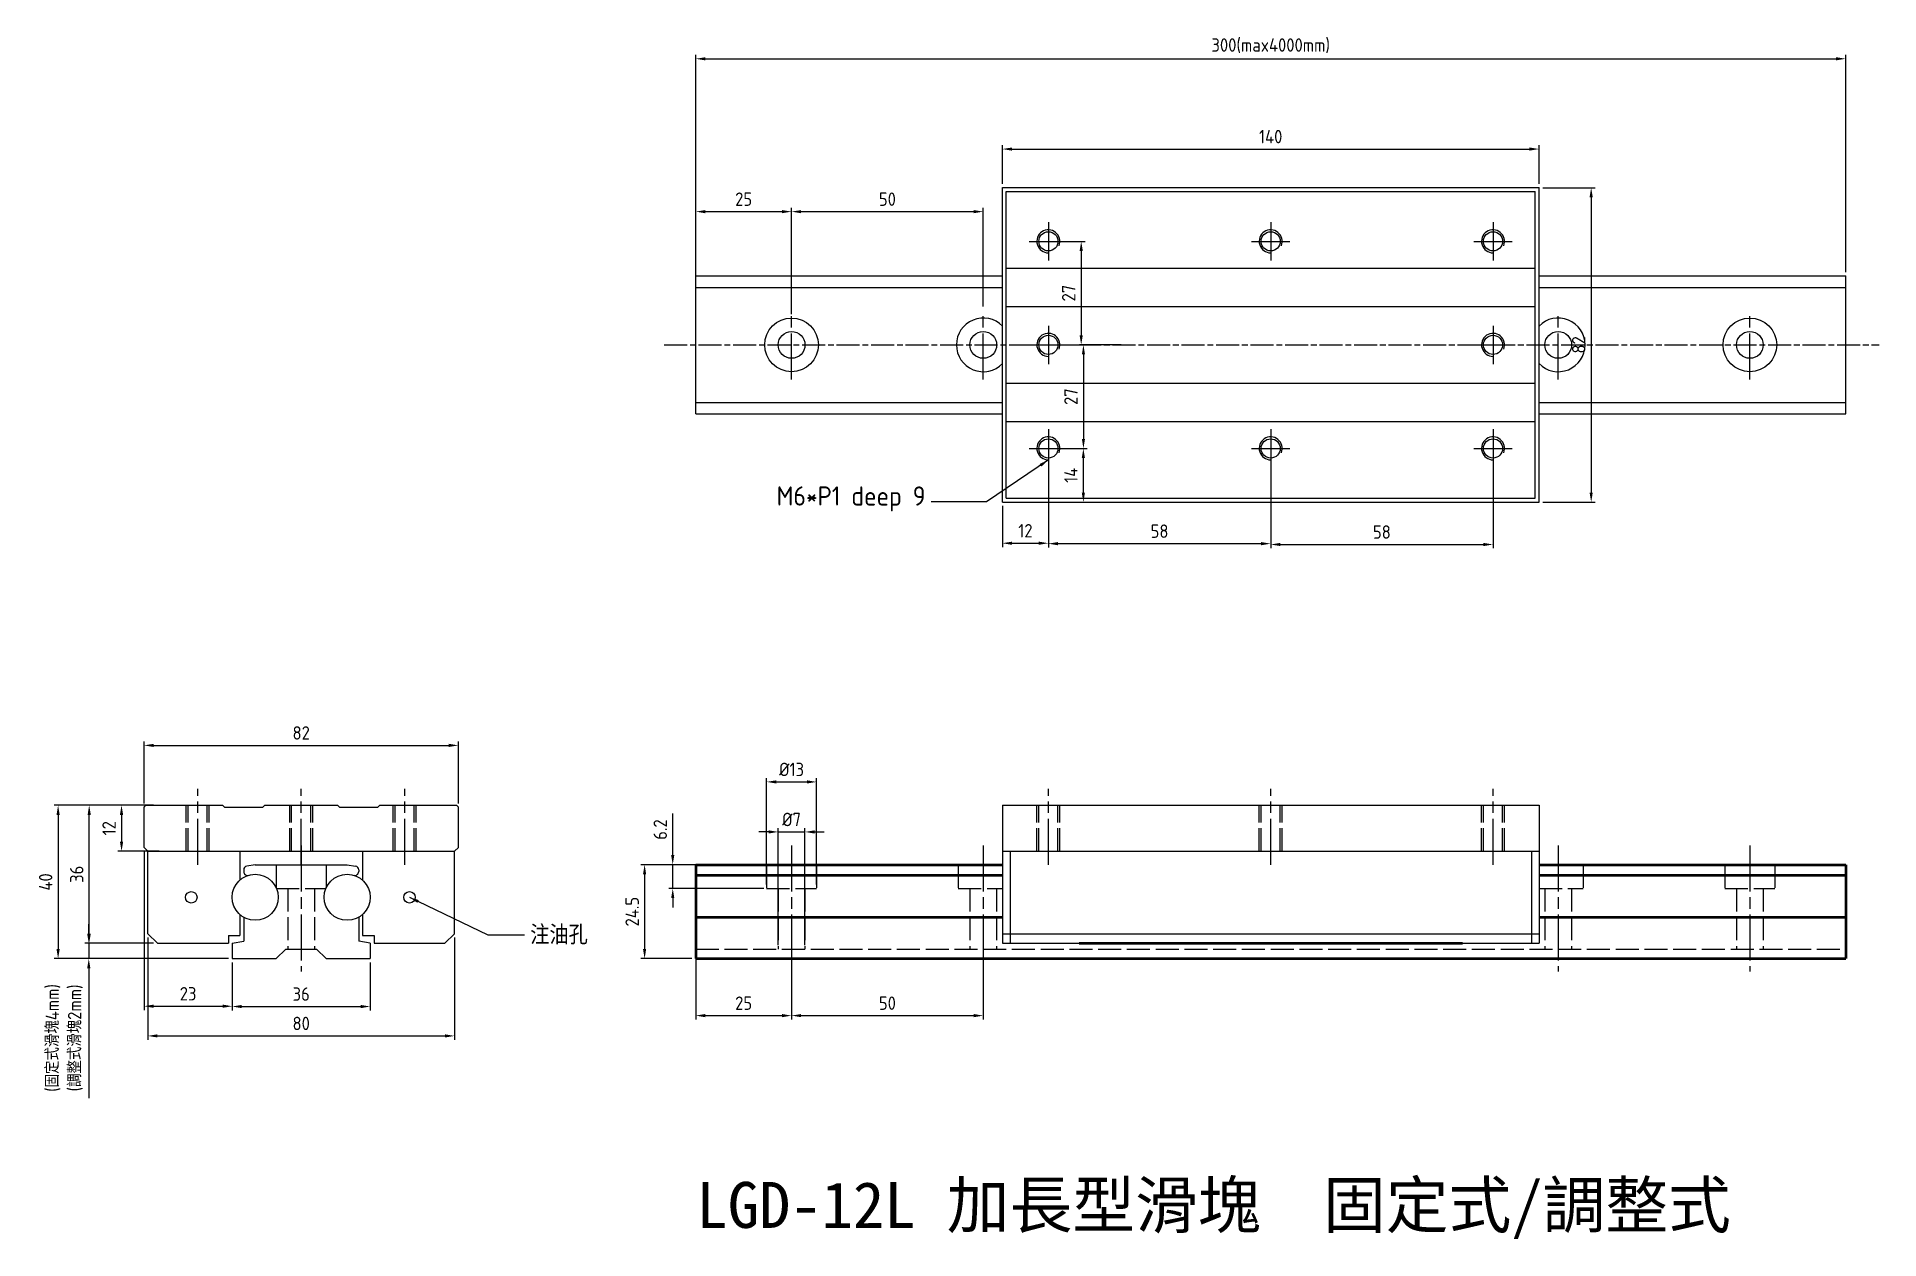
# Model space of a CAD drawing. Header units: millimetres. Extents: x 1293 to 1773, y 454 to 767.
import ezdxf

# ---------------------------------------------------------------- set-up
doc = ezdxf.new("R2010")
doc.units = ezdxf.units.MM
for name, pattern in [('AM_ISO02W050', [7.5, 6, -1.5]), ('AM_ISO08W050', [18, 12, -1.5, 3, -1.5]), ('AM_ISO08W050x2', [9, 6, -0.75, 1.5, -0.75])]:
    doc.linetypes.add(name, pattern=pattern)
for name, color, linetype, lineweight in [('AM_0', 7, 'Continuous', 50), ('AM_3', 6, 'AM_ISO02W050', 25), ('AM_4', 3, 'Continuous', 25), ('AM_5', 3, 'Continuous', 25), ('AM_7', 4, 'AM_ISO08W050', 25)]:
    doc.layers.add(name, color=color, linetype=linetype, lineweight=lineweight)
doc.styles.add('ACISOTS', font='isocp.shx', dxfattribs={"height": 1, "bigfont": 'chineset.shx'})
doc.styles.get("Standard").update_dxf_attribs({"font": 'ISOCP.SHX', "bigfont": 'CHINESET.SHX'})
doc.dimstyles.new('AM_ISO', dxfattribs={"dimtxt": 3.5, "dimasz": 2.5, "dimexe": 1, "dimexo": 1, "dimgap": 1.5, "dimtad": 1, "dimdsep": 46, "dimtxsty": 'Standard', "dimcen": 0, "dimclrd": 256, "dimclre": 256, "dimclrt": 2, "dimadec": 0, "dimazin": 2, "dimtp": 0.1, "dimtm": 0.1, "dimtfac": 0.71, "dimtdec": 3, "dimtmove": 0, "dimatfit": 3, "dimfxl": 0, "dimlwd": -1, "dimlwe": -1, "dimarcsym": 0})
doc.dimstyles.new('AM_ISO$7', dxfattribs={"dimtxt": 5, "dimasz": 2.5, "dimexe": 1, "dimexo": 1, "dimgap": 1.5, "dimtad": 1, "dimdsep": 46, "dimtxsty": 'Standard', "dimcen": 0, "dimclrd": 256, "dimclre": 256, "dimclrt": 2, "dimadec": 0, "dimazin": 2, "dimtp": 0.1, "dimtm": 0.1, "dimtfac": 0.71, "dimtdec": 3, "dimtmove": 0, "dimatfit": 3, "dimfxl": 0, "dimlwd": -1, "dimlwe": -1, "dimarcsym": 0})

msp = doc.modelspace()

# ---------------------------------------------------------------- texts
at = {"layer": 'AM_5', "color": 2, "char_height": 5}
for s, insert, attachment_point in [('M6*P1 deep 9', (1524.378, 643.713), 9), ('注油孔', (1421.274, 535.78), 1)]:
    msp.add_mtext(s, dxfattribs=dict(at, insert=insert, attachment_point=attachment_point))
at = {"layer": 'AM_5', "insert": (1464.632, 468.847), "char_height": 12, "width": 294.83957, "attachment_point": 1, "style": 'ACISOTS'}
msp.add_mtext('{\\fDFKai-SB|b0|i0|c136|p65;LGD-12L 加長型滑塊  固定式/調整式}', dxfattribs=at)

# ---------------------------------------------------------------- blocks, each defined once
blk = doc.blocks.new('*D2')
at = {"layer": 'AM_5'}
for p, q in [((1464.44, 706.12), (1464.44, 762.73)), ((1466.94, 761.73), (1761.94, 761.73)), ((1764.44, 706.12), (1764.44, 762.73))]:
    blk.add_line(p, q, dxfattribs=at)
for points in [[(1466.94, 762.14), (1466.94, 761.31), (1464.44, 761.73)], [(1761.94, 762.14), (1761.94, 761.31), (1764.44, 761.73)]]:
    blk.add_solid(points, dxfattribs=at)
at = {"layer": 'Defpoints', "color": 0}
for p in [(1764.44, 761.73), (1464.44, 705.12), (1764.44, 705.12)]:
    blk.add_point(p, dxfattribs=at)
at = {"layer": 'AM_5', "color": 2, "insert": (1614.44, 765.15), "char_height": 3.5, "attachment_point": 5}
blk.add_mtext('300(max4000mm)', dxfattribs=at)
blk = doc.blocks.new('*D3')
at = {"layer": 'AM_5'}
for p, q in [((1464.44, 703.12), (1464.44, 722.87)), ((1466.94, 721.87), (1486.94, 721.87)), ((1489.44, 695.12), (1489.44, 722.87))]:
    blk.add_line(p, q, dxfattribs=at)
for points in [[(1466.94, 722.28), (1466.94, 721.45), (1464.44, 721.87)], [(1486.94, 722.28), (1486.94, 721.45), (1489.44, 721.87)]]:
    blk.add_solid(points, dxfattribs=at)
at = {"layer": 'Defpoints', "color": 0}
for p in [(1489.44, 721.87), (1464.44, 702.12), (1489.44, 694.12)]:
    blk.add_point(p, dxfattribs=at)
at = {"layer": 'AM_5', "color": 2, "insert": (1476.94, 725.12), "char_height": 3.5, "attachment_point": 5}
blk.add_mtext('25', dxfattribs=at)
blk = doc.blocks.new('*D4')
at = {"layer": 'AM_5'}
for p, q in [((1489.44, 697.12), (1489.44, 722.87)), ((1491.94, 721.87), (1536.94, 721.87)), ((1539.44, 697.12), (1539.44, 722.87))]:
    blk.add_line(p, q, dxfattribs=at)
for points in [[(1491.94, 722.28), (1491.94, 721.45), (1489.44, 721.87)], [(1536.94, 722.28), (1536.94, 721.45), (1539.44, 721.87)]]:
    blk.add_solid(points, dxfattribs=at)
at = {"layer": 'Defpoints', "color": 0}
for p in [(1539.44, 721.87), (1489.44, 696.12), (1539.44, 696.12)]:
    blk.add_point(p, dxfattribs=at)
at = {"layer": 'AM_5', "color": 2, "insert": (1514.44, 725.12), "char_height": 3.5, "attachment_point": 5}
blk.add_mtext('50', dxfattribs=at)
blk = doc.blocks.new('*D5')
at = {"layer": 'AM_5'}
for p, q in [((1557.44, 714.12), (1566, 714.12)), ((1565, 711.62), (1565, 689.62)), ((1557.44, 687.12), (1566, 687.12))]:
    blk.add_line(p, q, dxfattribs=at)
for points in [[(1564.59, 711.62), (1565.42, 711.62), (1565, 714.12)], [(1564.59, 689.62), (1565.42, 689.62), (1565, 687.12)]]:
    blk.add_solid(points, dxfattribs=at)
at = {"layer": 'Defpoints', "color": 0}
for p in [(1556.44, 714.12), (1556.44, 687.12), (1565, 687.12)]:
    blk.add_point(p, dxfattribs=at)
at = {"layer": 'AM_5', "color": 2, "insert": (1561.75, 700.62), "char_height": 3.5, "attachment_point": 5, "rotation": 90}
blk.add_mtext('27', dxfattribs=at)
blk = doc.blocks.new('*D6')
at = {"layer": 'AM_5'}
for p, q in [((1575.44, 687.12), (1564.58, 687.12)), ((1565.58, 684.62), (1565.58, 662.62)), ((1557.44, 660.12), (1566.58, 660.12))]:
    blk.add_line(p, q, dxfattribs=at)
for points in [[(1565.17, 684.62), (1566, 684.62), (1565.58, 687.12)], [(1565.17, 662.62), (1566, 662.62), (1565.58, 660.12)]]:
    blk.add_solid(points, dxfattribs=at)
at = {"layer": 'Defpoints', "color": 0}
for p in [(1576.44, 687.12), (1556.44, 660.12), (1565.58, 660.12)]:
    blk.add_point(p, dxfattribs=at)
at = {"layer": 'AM_5', "color": 2, "insert": (1562.33, 673.62), "char_height": 3.5, "attachment_point": 5, "rotation": 90}
blk.add_mtext('27', dxfattribs=at)
blk = doc.blocks.new('*D7')
at = {"layer": 'AM_5'}
for p, q in [((1320.01, 567.07), (1313.64, 567.07)), ((1314.64, 564.57), (1314.64, 557.57)), ((1324.45, 555.07), (1313.64, 555.07))]:
    blk.add_line(p, q, dxfattribs=at)
for points in [[(1314.22, 564.57), (1315.06, 564.57), (1314.64, 567.07)], [(1314.22, 557.57), (1315.06, 557.57), (1314.64, 555.07)]]:
    blk.add_solid(points, dxfattribs=at)
at = {"layer": 'Defpoints', "color": 0}
for p in [(1321.01, 567.07), (1314.64, 555.07), (1325.45, 555.07)]:
    blk.add_point(p, dxfattribs=at)
at = {"layer": 'AM_5', "color": 2, "insert": (1311.39, 561.07), "char_height": 3.5, "attachment_point": 5, "rotation": 90}
blk.add_mtext('12', dxfattribs=at)
blk = doc.blocks.new('*D8')
at = {"layer": 'AM_5'}
for p, q in [((1343.51, 526.07), (1343.51, 513.58)), ((1379.51, 526.07), (1379.51, 513.58)), ((1346.01, 514.58), (1377.01, 514.58))]:
    blk.add_line(p, q, dxfattribs=at)
for points in [[(1346.01, 515), (1346.01, 514.16), (1343.51, 514.58)], [(1377.01, 515), (1377.01, 514.16), (1379.51, 514.58)]]:
    blk.add_solid(points, dxfattribs=at)
at = {"layer": 'Defpoints', "color": 0}
for p in [(1343.51, 527.07), (1379.51, 527.07), (1379.51, 514.58)]:
    blk.add_point(p, dxfattribs=at)
at = {"layer": 'AM_5', "color": 2, "insert": (1361.51, 517.83), "char_height": 3.5, "attachment_point": 5}
blk.add_mtext('36', dxfattribs=at)
blk = doc.blocks.new('*D9')
at = {"layer": 'AM_5'}
for p, q in [((1320.01, 567.07), (1297.09, 567.07)), ((1298.09, 564.57), (1298.09, 529.57)), ((1342.51, 527.07), (1297.09, 527.07))]:
    blk.add_line(p, q, dxfattribs=at)
for points in [[(1297.68, 564.57), (1298.51, 564.57), (1298.09, 567.07)], [(1297.68, 529.57), (1298.51, 529.57), (1298.09, 527.07)]]:
    blk.add_solid(points, dxfattribs=at)
at = {"layer": 'Defpoints', "color": 0}
for p in [(1321.01, 567.07), (1298.09, 527.07), (1343.51, 527.07)]:
    blk.add_point(p, dxfattribs=at)
at = {"layer": 'AM_5', "color": 2, "insert": (1294.84, 547.07), "char_height": 3.5, "attachment_point": 5, "rotation": 90}
blk.add_mtext('40', dxfattribs=at)
blk = doc.blocks.new('*D10')
at = {"layer": 'AM_5'}
for p, q in [((1685.44, 728.12), (1699.05, 728.12)), ((1698.05, 725.62), (1698.05, 648.62)), ((1685.44, 646.12), (1699.05, 646.12))]:
    blk.add_line(p, q, dxfattribs=at)
for points in [[(1697.63, 725.62), (1698.46, 725.62), (1698.05, 728.12)], [(1697.63, 648.62), (1698.46, 648.62), (1698.05, 646.12)]]:
    blk.add_solid(points, dxfattribs=at)
at = {"layer": 'Defpoints', "color": 0}
for p in [(1684.44, 728.12), (1684.44, 646.12), (1698.05, 646.12)]:
    blk.add_point(p, dxfattribs=at)
at = {"layer": 'AM_5', "color": 2, "insert": (1694.8, 687.12), "char_height": 3.5, "attachment_point": 5, "rotation": 90}
blk.add_mtext('82', dxfattribs=at)
blk = doc.blocks.new('*D11')
at = {"layer": 'AM_5'}
for p, q in [((1320.51, 555.07), (1320.51, 513.66)), ((1343.51, 526.07), (1343.51, 513.66)), ((1323.01, 514.66), (1341.01, 514.66))]:
    blk.add_line(p, q, dxfattribs=at)
for points in [[(1323.01, 515.08), (1323.01, 514.25), (1320.51, 514.66)], [(1341.01, 515.08), (1341.01, 514.25), (1343.51, 514.66)]]:
    blk.add_solid(points, dxfattribs=at)
at = {"layer": 'Defpoints', "color": 0}
for p in [(1320.51, 556.07), (1343.51, 527.07), (1343.51, 514.66)]:
    blk.add_point(p, dxfattribs=at)
at = {"layer": 'AM_5', "color": 2, "insert": (1332.01, 517.91), "char_height": 3.5, "attachment_point": 5}
blk.add_mtext('23', dxfattribs=at)
blk = doc.blocks.new('*D12')
at = {"layer": 'AM_5'}
for p, q in [((1323.01, 567.07), (1305.2, 567.07)), ((1306.2, 533.57), (1306.2, 564.57)), ((1323.01, 531.07), (1305.2, 531.07))]:
    blk.add_line(p, q, dxfattribs=at)
for points in [[(1305.79, 564.57), (1306.62, 564.57), (1306.2, 567.07)], [(1305.79, 533.57), (1306.62, 533.57), (1306.2, 531.07)]]:
    blk.add_solid(points, dxfattribs=at)
at = {"layer": 'Defpoints', "color": 0}
for p in [(1306.2, 567.07), (1324.01, 567.07), (1324.01, 531.07)]:
    blk.add_point(p, dxfattribs=at)
at = {"layer": 'AM_5', "color": 2, "insert": (1302.95, 549.07), "char_height": 3.5, "attachment_point": 5, "rotation": 90}
blk.add_mtext('36', dxfattribs=at)
blk = doc.blocks.new('*D13')
at = {"layer": 'AM_5'}
for p, q in [((1321.51, 532.57), (1321.51, 505.92)), ((1401.51, 532.57), (1401.51, 505.92)), ((1324.01, 506.92), (1399.01, 506.92))]:
    blk.add_line(p, q, dxfattribs=at)
for points in [[(1324.01, 507.34), (1324.01, 506.51), (1321.51, 506.92)], [(1399.01, 507.34), (1399.01, 506.51), (1401.51, 506.92)]]:
    blk.add_solid(points, dxfattribs=at)
at = {"layer": 'Defpoints', "color": 0}
for p in [(1321.51, 533.57), (1401.51, 533.57), (1401.51, 506.92)]:
    blk.add_point(p, dxfattribs=at)
at = {"layer": 'AM_5', "color": 2, "insert": (1361.51, 510.17), "char_height": 3.5, "attachment_point": 5}
blk.add_mtext('80', dxfattribs=at)
blk = doc.blocks.new('*D14')
at = {"layer": 'AM_5'}
for p, q in [((1320.51, 567.57), (1320.51, 583.68)), ((1323.01, 582.68), (1400.01, 582.68)), ((1402.51, 567.57), (1402.51, 583.68))]:
    blk.add_line(p, q, dxfattribs=at)
for points in [[(1323.01, 583.09), (1323.01, 582.26), (1320.51, 582.68)], [(1400.01, 583.09), (1400.01, 582.26), (1402.51, 582.68)]]:
    blk.add_solid(points, dxfattribs=at)
at = {"layer": 'Defpoints', "color": 0}
for p in [(1402.51, 582.68), (1320.51, 566.57), (1402.51, 566.57)]:
    blk.add_point(p, dxfattribs=at)
at = {"layer": 'AM_5', "color": 2, "insert": (1361.51, 585.93), "char_height": 3.5, "attachment_point": 5}
blk.add_mtext('82', dxfattribs=at)
blk = doc.blocks.new('*D15')
at = {"layer": 'AM_5'}
for p, q in [((1463.44, 551.57), (1450.1, 551.57)), ((1451.1, 549.07), (1451.1, 529.57)), ((1463.44, 527.07), (1450.1, 527.07))]:
    blk.add_line(p, q, dxfattribs=at)
for points in [[(1450.68, 549.07), (1451.51, 549.07), (1451.1, 551.57)], [(1450.68, 529.57), (1451.51, 529.57), (1451.1, 527.07)]]:
    blk.add_solid(points, dxfattribs=at)
at = {"layer": 'Defpoints', "color": 0}
for p in [(1464.44, 551.57), (1451.1, 527.07), (1464.44, 527.07)]:
    blk.add_point(p, dxfattribs=at)
at = {"layer": 'AM_5', "color": 2, "insert": (1447.85, 539.32), "char_height": 3.5, "attachment_point": 5, "rotation": 90}
blk.add_mtext('24.5', dxfattribs=at)
blk = doc.blocks.new('*D16')
at = {"layer": 'AM_5'}
for p, q in [((1458.44, 554.07), (1458.44, 564.89)), ((1482.23, 551.57), (1457.44, 551.57)), ((1458.44, 545.37), (1458.44, 551.57)), ((1482.23, 545.37), (1457.44, 545.37)), ((1458.44, 542.87), (1458.44, 540.37))]:
    blk.add_line(p, q, dxfattribs=at)
for points in [[(1458.02, 554.07), (1458.85, 554.07), (1458.44, 551.57)], [(1458.02, 542.87), (1458.85, 542.87), (1458.44, 545.37)]]:
    blk.add_solid(points, dxfattribs=at)
at = {"layer": 'Defpoints', "color": 0}
for p in [(1458.44, 551.57), (1483.23, 551.57), (1483.23, 545.37)]:
    blk.add_point(p, dxfattribs=at)
at = {"layer": 'AM_5', "color": 2, "insert": (1455.19, 560.73), "char_height": 3.5, "attachment_point": 5, "rotation": 90}
blk.add_mtext('6.2', dxfattribs=at)
blk = doc.blocks.new('*D17')
at = {"layer": 'AM_5'}
for p, q in [((1482.94, 546.37), (1482.94, 574.16)), ((1485.44, 573.16), (1493.44, 573.16)), ((1495.94, 546.37), (1495.94, 574.16))]:
    blk.add_line(p, q, dxfattribs=at)
for points in [[(1485.44, 573.57), (1485.44, 572.74), (1482.94, 573.16)], [(1493.44, 573.57), (1493.44, 572.74), (1495.94, 573.16)]]:
    blk.add_solid(points, dxfattribs=at)
at = {"layer": 'Defpoints', "color": 0}
for p in [(1495.94, 573.16), (1482.94, 545.37), (1495.94, 545.37)]:
    blk.add_point(p, dxfattribs=at)
at = {"layer": 'AM_5', "color": 2, "insert": (1489.44, 576.41), "char_height": 3.5, "attachment_point": 5}
blk.add_mtext('%%c13', dxfattribs=at)
blk = doc.blocks.new('*D18')
at = {"layer": 'AM_5'}
for p, q in [((1483.44, 560.11), (1480.94, 560.11)), ((1485.94, 530.57), (1485.94, 561.11)), ((1485.94, 560.11), (1492.94, 560.11)), ((1492.94, 530.57), (1492.94, 561.11)), ((1495.44, 560.11), (1497.94, 560.11))]:
    blk.add_line(p, q, dxfattribs=at)
for points in [[(1483.44, 560.53), (1483.44, 559.7), (1485.94, 560.11)], [(1495.44, 560.53), (1495.44, 559.7), (1492.94, 560.11)]]:
    blk.add_solid(points, dxfattribs=at)
at = {"layer": 'Defpoints', "color": 0}
for p in [(1492.94, 560.11), (1485.94, 529.57), (1492.94, 529.57)]:
    blk.add_point(p, dxfattribs=at)
at = {"layer": 'AM_5', "color": 2, "insert": (1489.44, 563.36), "char_height": 3.5, "attachment_point": 5}
blk.add_mtext('%%c7', dxfattribs=at)
blk = doc.blocks.new('*D19')
at = {"layer": 'AM_5'}
for p, q in [((1464.44, 528.57), (1464.44, 511.21)), ((1489.44, 526.07), (1489.44, 511.21)), ((1466.94, 512.21), (1486.94, 512.21))]:
    blk.add_line(p, q, dxfattribs=at)
for points in [[(1466.94, 512.63), (1466.94, 511.8), (1464.44, 512.21)], [(1486.94, 512.63), (1486.94, 511.8), (1489.44, 512.21)]]:
    blk.add_solid(points, dxfattribs=at)
at = {"layer": 'Defpoints', "color": 0}
for p in [(1464.44, 529.57), (1489.44, 527.07), (1489.44, 512.21)]:
    blk.add_point(p, dxfattribs=at)
at = {"layer": 'AM_5', "color": 2, "insert": (1476.94, 515.46), "char_height": 3.5, "attachment_point": 5}
blk.add_mtext('25', dxfattribs=at)
blk = doc.blocks.new('*D20')
at = {"layer": 'AM_5'}
for p, q in [((1489.44, 528.57), (1489.44, 511.21)), ((1539.44, 528.57), (1539.44, 511.21)), ((1491.94, 512.21), (1536.94, 512.21))]:
    blk.add_line(p, q, dxfattribs=at)
for points in [[(1491.94, 512.63), (1491.94, 511.8), (1489.44, 512.21)], [(1536.94, 512.63), (1536.94, 511.8), (1539.44, 512.21)]]:
    blk.add_solid(points, dxfattribs=at)
at = {"layer": 'Defpoints', "color": 0}
for p in [(1489.44, 529.57), (1539.44, 529.57), (1539.44, 512.21)]:
    blk.add_point(p, dxfattribs=at)
at = {"layer": 'AM_5', "color": 2, "insert": (1514.44, 515.46), "char_height": 3.5, "attachment_point": 5}
blk.add_mtext('50', dxfattribs=at)
blk = doc.blocks.new('*D23')
at = {"layer": 'AM_5'}
for p, q in [((1556.44, 659.12), (1556.44, 634.29)), ((1614.44, 659.12), (1614.44, 634.29)), ((1558.94, 635.29), (1611.94, 635.29))]:
    blk.add_line(p, q, dxfattribs=at)
for points in [[(1558.94, 635.7), (1558.94, 634.87), (1556.44, 635.29)], [(1611.94, 635.7), (1611.94, 634.87), (1614.44, 635.29)]]:
    blk.add_solid(points, dxfattribs=at)
at = {"layer": 'Defpoints', "color": 0}
for p in [(1556.44, 660.12), (1614.44, 660.12), (1614.44, 635.29)]:
    blk.add_point(p, dxfattribs=at)
at = {"layer": 'AM_5', "color": 2, "insert": (1585.44, 638.54), "char_height": 3.5, "attachment_point": 5}
blk.add_mtext('58', dxfattribs=at)
blk = doc.blocks.new('*D24')
at = {"layer": 'AM_5'}
for p, q in [((1614.44, 659.12), (1614.44, 634.07)), ((1672.44, 659.12), (1672.44, 634.07)), ((1616.94, 635.07), (1669.94, 635.07))]:
    blk.add_line(p, q, dxfattribs=at)
for points in [[(1616.94, 635.49), (1616.94, 634.66), (1614.44, 635.07)], [(1669.94, 635.49), (1669.94, 634.66), (1672.44, 635.07)]]:
    blk.add_solid(points, dxfattribs=at)
at = {"layer": 'Defpoints', "color": 0}
for p in [(1614.44, 660.12), (1672.44, 660.12), (1672.44, 635.07)]:
    blk.add_point(p, dxfattribs=at)
at = {"layer": 'AM_5', "color": 2, "insert": (1643.44, 638.32), "char_height": 3.5, "attachment_point": 5}
blk.add_mtext('58', dxfattribs=at)
blk = doc.blocks.new('*D25')
at = {"layer": 'AM_5'}
for p, q in [((1544.44, 729.12), (1544.44, 739.19)), ((1546.94, 738.19), (1681.94, 738.19)), ((1684.44, 729.12), (1684.44, 739.19))]:
    blk.add_line(p, q, dxfattribs=at)
for points in [[(1546.94, 738.6), (1546.94, 737.77), (1544.44, 738.19)], [(1681.94, 738.6), (1681.94, 737.77), (1684.44, 738.19)]]:
    blk.add_solid(points, dxfattribs=at)
at = {"layer": 'Defpoints', "color": 0}
for p in [(1684.44, 738.19), (1544.44, 728.12), (1684.44, 728.12)]:
    blk.add_point(p, dxfattribs=at)
at = {"layer": 'AM_5', "color": 2, "insert": (1614.44, 741.44), "char_height": 3.5, "attachment_point": 5}
blk.add_mtext('140', dxfattribs=at)
blk = doc.blocks.new('*D26')
at = {"layer": 'AM_5'}
for p, q in [((1557.44, 660.12), (1566.56, 660.12)), ((1565.56, 648.62), (1565.56, 657.62)), ((1545.44, 646.12), (1566.56, 646.12))]:
    blk.add_line(p, q, dxfattribs=at)
for points in [[(1565.15, 657.62), (1565.98, 657.62), (1565.56, 660.12)], [(1565.15, 648.62), (1565.98, 648.62), (1565.56, 646.12)]]:
    blk.add_solid(points, dxfattribs=at)
at = {"layer": 'Defpoints', "color": 0}
for p in [(1556.44, 660.12), (1565.56, 660.12), (1544.44, 646.12)]:
    blk.add_point(p, dxfattribs=at)
at = {"layer": 'AM_5', "color": 2, "insert": (1562.31, 653.12), "char_height": 3.5, "attachment_point": 5, "rotation": 90}
blk.add_mtext('14', dxfattribs=at)
blk = doc.blocks.new('*D27')
at = {"layer": 'AM_5'}
for p, q in [((1556.44, 659.12), (1556.44, 634.4)), ((1544.44, 645.12), (1544.44, 634.4)), ((1546.94, 635.4), (1553.94, 635.4))]:
    blk.add_line(p, q, dxfattribs=at)
for points in [[(1546.94, 635.81), (1546.94, 634.98), (1544.44, 635.4)], [(1553.94, 635.81), (1553.94, 634.98), (1556.44, 635.4)]]:
    blk.add_solid(points, dxfattribs=at)
at = {"layer": 'Defpoints', "color": 0}
for p in [(1556.44, 660.12), (1544.44, 646.12), (1556.44, 635.4)]:
    blk.add_point(p, dxfattribs=at)
at = {"layer": 'AM_5', "color": 2, "insert": (1550.44, 638.65), "char_height": 3.5, "attachment_point": 5}
blk.add_mtext('12', dxfattribs=at)
blk = doc.blocks.new('*D29')
at = {"layer": 'AM_5'}
for p, q in [((1306.09, 533.57), (1306.09, 536.07)), ((1323.01, 531.07), (1305.09, 531.07)), ((1306.09, 531.07), (1306.09, 527.07)), ((1342.51, 527.07), (1305.09, 527.07)), ((1306.09, 524.57), (1306.09, 490.72))]:
    blk.add_line(p, q, dxfattribs=at)
for points in [[(1305.67, 533.57), (1306.51, 533.57), (1306.09, 531.07)], [(1305.67, 524.57), (1306.51, 524.57), (1306.09, 527.07)]]:
    blk.add_solid(points, dxfattribs=at)
at = {"layer": 'Defpoints', "color": 0}
for p in [(1306.09, 531.07), (1324.01, 531.07), (1343.51, 527.07)]:
    blk.add_point(p, dxfattribs=at)
at = {"layer": 'AM_5', "color": 2, "insert": (1299.66, 506.39), "char_height": 3.5, "attachment_point": 5, "rotation": 90}
blk.add_mtext('(固定式滑塊4mm)\\P(調整式滑塊2mm)', dxfattribs=at)

# ---------------------------------------------------------------- dimensions: what is measured, and where the dimension line sits
at = {"layer": 'AM_5'}
for base, p1, p2, text, picture, middle in [((1764.443, 761.725), (1464.443, 705.125), (1764.443, 705.125), '<>(max4000mm)', '*D2', (1614.443, 765.15)), ((1495.943, 573.156), (1482.943, 545.367), (1495.943, 545.367), '%%c<>', '*D17', (1489.443, 576.406))]:
    dim = msp.add_linear_dim(base=base, p1=p1, p2=p2, text=text, dimstyle='AM_ISO', dxfattribs=at)
    dim.commit()
    dim.dimension.update_dxf_attribs({"geometry": picture, "text_midpoint": middle})
for base, p1, p2, picture, middle in [((1684.443, 738.187), (1544.443, 728.125), (1684.443, 728.125), '*D25', (1614.443, 741.437)), ((1489.443, 721.867), (1464.443, 702.125), (1489.443, 694.125), '*D3', (1476.943, 725.117)), ((1539.443, 721.867), (1489.443, 696.125), (1539.443, 696.125), '*D4', (1514.443, 725.117)), ((1556.443, 635.396), (1544.443, 646.125), (1556.443, 660.125), '*D27', (1550.443, 638.646)), ((1614.443, 635.288), (1556.443, 660.125), (1614.443, 660.125), '*D23', (1585.443, 638.538)), ((1672.443, 635.073), (1614.443, 660.125), (1672.443, 660.125), '*D24', (1643.443, 638.323)), ((1402.506, 582.676), (1320.506, 566.567), (1402.506, 566.567), '*D14', (1361.506, 585.927)), ((1343.506, 514.665), (1320.506, 556.067), (1343.506, 527.067), '*D11', (1332.006, 517.915)), ((1401.506, 506.923), (1321.506, 533.567), (1401.506, 533.567), '*D13', (1361.506, 510.173)), ((1489.443, 512.213), (1464.443, 529.567), (1489.443, 527.067), '*D19', (1476.943, 515.464)), ((1539.443, 512.213), (1489.443, 529.567), (1539.443, 529.567), '*D20', (1514.443, 515.463)), ((1379.506, 514.58), (1343.506, 527.067), (1379.506, 527.067), '*D8', (1361.506, 517.83))]:
    dim = msp.add_linear_dim(base=base, p1=p1, p2=p2, dimstyle='AM_ISO', dxfattribs=at)
    dim.commit()
    dim.dimension.update_dxf_attribs({"geometry": picture, "text_midpoint": middle})
for base, p1, p2, picture, middle in [((1698.048, 646.125), (1684.443, 728.125), (1684.443, 646.125), '*D10', (1694.797, 687.125)), ((1565.565, 660.125), (1544.443, 646.125), (1556.443, 660.125), '*D26', (1562.315, 653.125)), ((1298.092, 527.067), (1321.006, 567.067), (1343.506, 527.067), '*D9', (1294.842, 547.067)), ((1306.204, 567.067), (1324.006, 531.067), (1324.006, 567.067), '*D12', (1302.954, 549.067)), ((1314.639, 555.067), (1321.006, 567.067), (1325.446, 555.067), '*D7', (1311.389, 561.067)), ((1458.437, 551.567), (1483.228, 545.367), (1483.228, 551.567), '*D16', (1455.187, 560.727)), ((1451.098, 527.067), (1464.443, 551.567), (1464.443, 527.067), '*D15', (1447.848, 539.317))]:
    dim = msp.add_linear_dim(base=base, p1=p1, p2=p2, angle=90, dimstyle='AM_ISO', dxfattribs=at)
    dim.commit()
    dim.dimension.update_dxf_attribs({"geometry": picture, "text_midpoint": middle})
for base, p1, p2, picture, middle in [((1565.003, 687.125), (1556.443, 714.125), (1556.443, 687.125), '*D5', (1565.003, 700.625)), ((1565.585, 660.125), (1576.443, 687.125), (1556.443, 660.125), '*D6', (1565.585, 673.625))]:
    dim = msp.add_linear_dim(base=base, p1=p1, p2=p2, angle=90, dimstyle='AM_ISO', dxfattribs=at)
    dim.commit()
    dim.dimension.update_dxf_attribs({"geometry": picture, "text_midpoint": middle, "dimtype": 160})
dim = msp.add_linear_dim(base=(1492.943, 560.112), p1=(1485.943, 529.567), p2=(1492.943, 529.567), text='%%c<>', dimstyle='AM_ISO', dxfattribs=at)
dim.commit()
dim.dimension.update_dxf_attribs({"geometry": '*D18', "text_midpoint": (1489.443, 560.112), "dimtype": 160})
dim = msp.add_linear_dim(base=(1306.09, 531.067), p1=(1343.506, 527.067), p2=(1324.006, 531.067), angle=90, text='(固定式滑塊<>mm)\\P(調整式滑塊2mm)', dimstyle='AM_ISO', dxfattribs=at)
dim.commit()
dim.dimension.update_dxf_attribs({"geometry": '*D29', "text_midpoint": (1306.09, 506.394), "dimtype": 160})

# ---------------------------------------------------------------- linework, layer by layer
for p, q in [((1544.443, 646.125), (1544.443, 728.125)), ((1544.443, 728.125), (1684.443, 728.125)), ((1544.443, 646.125), (1544.443, 728.125)), ((1545.443, 727.125), (1683.443, 727.125)), ((1545.443, 647.125), (1545.443, 727.125)), ((1683.443, 647.125), (1683.443, 727.125)), ((1684.443, 646.125), (1684.443, 728.125)), ((1684.443, 646.125), (1684.443, 728.125)), ((1545.443, 707.125), (1683.443, 707.125)), ((1464.443, 669.125), (1464.443, 705.125)), ((1464.443, 705.125), (1544.443, 705.125)), ((1464.443, 702.125), (1544.443, 702.125)), ((1684.443, 705.125), (1764.443, 705.125)), ((1684.443, 702.125), (1764.443, 702.125)), ((1764.443, 669.125), (1764.443, 705.125)), ((1545.443, 697.125), (1683.443, 697.125)), ((1545.443, 677.125), (1683.443, 677.125)), ((1464.443, 672.125), (1544.443, 672.125)), ((1464.443, 669.125), (1544.443, 669.125)), ((1684.443, 672.125), (1764.443, 672.125)), ((1684.443, 669.125), (1764.443, 669.125)), ((1545.443, 667.125), (1683.443, 667.125)), ((1544.443, 646.125), (1684.443, 646.125)), ((1545.443, 647.125), (1683.443, 647.125)), ((1320.506, 566.567), (1321.006, 567.067)), ((1320.506, 556.067), (1320.506, 566.567)), ((1321.006, 567.067), (1341.006, 567.067)), ((1341.506, 566.567), (1341.006, 567.067)), ((1341.506, 566.567), (1351.506, 566.567)), ((1341.506, 566.567), (1341.506, 566.567)), ((1351.506, 566.567), (1352.006, 567.067)), ((1351.506, 566.567), (1351.506, 566.567)), ((1352.006, 567.067), (1371.006, 567.067)), ((1371.506, 566.567), (1371.006, 567.067)), ((1371.506, 566.567), (1371.506, 566.567)), ((1371.506, 566.567), (1381.506, 566.567)), ((1381.506, 566.567), (1382.006, 567.067)), ((1381.506, 566.567), (1381.506, 566.567)), ((1382.006, 567.067), (1402.006, 567.067)), ((1402.006, 567.067), (1402.506, 566.567)), ((1402.506, 556.067), (1402.506, 566.567)), ((1544.443, 567.067), (1684.443, 567.067)), ((1544.443, 567.067), (1544.443, 531.067)), ((1544.443, 567.067), (1544.443, 531.067)), ((1684.443, 567.067), (1684.443, 531.067)), ((1684.443, 567.067), (1684.443, 531.067)), ((1320.506, 556.067), (1321.506, 555.067)), ((1321.506, 533.567), (1321.506, 555.067)), ((1321.506, 555.067), (1401.506, 555.067)), ((1345.506, 555.067), (1345.506, 547.54)), ((1377.506, 555.067), (1377.506, 547.54)), ((1401.506, 555.067), (1402.506, 556.067)), ((1401.506, 533.567), (1401.506, 555.067)), ((1544.443, 555.067), (1684.443, 555.067)), ((1546.443, 555.067), (1546.443, 531.067)), ((1682.443, 555.067), (1682.443, 531.067)), ((1346.506, 550.199), (1346.506, 549.776)), ((1349.506, 551.567), (1347.332, 551.184)), ((1349.506, 551.567), (1373.506, 551.567)), ((1373.506, 551.567), (1375.679, 551.184)), ((1376.506, 550.199), (1376.506, 549.776)), ((1345.506, 538.595), (1345.506, 533.067)), ((1377.506, 538.595), (1377.506, 533.067)), ((1321.506, 533.567), (1324.006, 531.067)), ((1346.506, 537.871), (1346.506, 531.596)), ((1376.506, 537.871), (1376.506, 531.596)), ((1401.506, 533.567), (1399.006, 531.067)), ((1544.443, 533.567), (1684.443, 533.567)), ((1324.006, 531.067), (1342.506, 531.067)), ((1342.506, 533.067), (1345.506, 533.067)), ((1342.506, 533.067), (1342.506, 531.067)), ((1343.506, 531.067), (1346.506, 531.596)), ((1343.506, 531.067), (1343.506, 527.067)), ((1357.506, 529.567), (1355.006, 527.067)), ((1357.506, 529.567), (1365.506, 529.567)), ((1365.506, 529.567), (1368.006, 527.067)), ((1379.506, 531.067), (1376.506, 531.596)), ((1377.506, 533.067), (1380.506, 533.067)), ((1379.506, 531.067), (1379.506, 527.067)), ((1380.506, 533.067), (1380.506, 531.067)), ((1380.506, 531.067), (1399.006, 531.067)), ((1544.443, 531.067), (1684.443, 531.067)), ((1343.506, 527.067), (1355.006, 527.067)), ((1368.006, 527.067), (1379.506, 527.067))]:
    msp.add_line(p, q)
for centre, radius in [((1556.443, 714.125), 2.5), ((1614.443, 714.125), 2.5), ((1672.443, 714.125), 2.5), ((1489.443, 687.125), 7), ((1739.443, 687.125), 7), ((1489.443, 687.125), 3.5), ((1539.443, 687.125), 3.5), ((1556.443, 687.125), 2.5), ((1672.443, 687.125), 2.5), ((1689.443, 687.125), 3.5), ((1739.443, 687.125), 3.5), ((1556.443, 660.125), 2.5), ((1614.443, 660.125), 2.5), ((1672.443, 660.125), 2.5), ((1349.506, 543.067), 6), ((1373.506, 543.067), 6), ((1332.839, 543.067), 1.5), ((1389.756, 543.067), 1.5)]:
    msp.add_circle(centre, radius)
for centre, radius, start, end in [((1539.443, 687.125), 7, 44.41531, 315.58469), ((1689.443, 687.125), 7, 224.41531, 135.58469), ((1347.506, 550.199), 1, 100, 180), ((1347.506, 549.776), 1, 180, 286.60155), ((1375.506, 549.776), 1, 253.39845, 0), ((1375.506, 550.199), 1, 0, 80)]:
    msp.add_arc(centre, radius, start, end)
at = {"layer": 'AM_0'}
for p, q in [((1464.443, 551.567), (1544.443, 551.567)), ((1464.443, 551.567), (1464.443, 527.067)), ((1464.443, 548.817), (1544.443, 548.817)), ((1684.443, 551.567), (1764.443, 551.567)), ((1684.443, 548.817), (1764.443, 548.817)), ((1764.443, 551.567), (1764.443, 527.067)), ((1464.443, 537.871), (1544.443, 537.871)), ((1684.443, 537.871), (1764.443, 537.871)), ((1564.443, 531.067), (1664.443, 531.067)), ((1464.443, 527.067), (1764.443, 527.067))]:
    msp.add_line(p, q, dxfattribs=at)
at = {"layer": 'AM_3'}
for p, q in [((1331.506, 555.067), (1331.506, 567.067)), ((1332.006, 555.067), (1332.006, 567.067)), ((1337.006, 555.067), (1337.006, 567.067)), ((1337.506, 555.067), (1337.506, 567.067)), ((1358.506, 555.067), (1358.506, 567.067)), ((1359.006, 555.067), (1359.006, 567.067)), ((1364.006, 555.067), (1364.006, 567.067)), ((1364.506, 555.067), (1364.506, 567.067)), ((1385.506, 555.067), (1385.506, 567.067)), ((1385.506, 555.067), (1385.506, 567.067)), ((1386.006, 555.067), (1386.006, 567.067)), ((1391.006, 555.067), (1391.006, 567.067)), ((1391.506, 555.067), (1391.506, 567.067)), ((1553.443, 555.067), (1553.443, 567.067)), ((1553.943, 555.067), (1553.943, 567.067)), ((1558.943, 555.067), (1558.943, 567.067)), ((1559.443, 555.067), (1559.443, 567.067)), ((1611.443, 555.067), (1611.443, 567.067)), ((1611.443, 555.067), (1611.443, 567.067)), ((1611.943, 555.067), (1611.943, 567.067)), ((1616.943, 555.067), (1616.943, 567.067)), ((1617.443, 555.067), (1617.443, 567.067)), ((1669.443, 555.067), (1669.443, 567.067)), ((1669.943, 555.067), (1669.943, 567.067)), ((1674.943, 555.067), (1674.943, 567.067)), ((1675.443, 555.067), (1675.443, 567.067)), ((1355.006, 551.567), (1355.006, 545.367)), ((1368.006, 551.567), (1368.006, 545.367)), ((1482.943, 551.567), (1482.943, 545.367)), ((1495.943, 551.567), (1495.943, 545.367)), ((1532.943, 551.567), (1532.943, 545.367)), ((1695.943, 551.567), (1695.943, 545.367)), ((1732.943, 551.567), (1732.943, 545.367)), ((1745.943, 551.567), (1745.943, 545.367)), ((1355.006, 545.367), (1368.006, 545.367)), ((1358.006, 545.367), (1358.006, 529.567)), ((1365.006, 545.367), (1365.006, 529.567)), ((1482.943, 545.367), (1495.943, 545.367)), ((1485.943, 545.367), (1485.943, 529.567)), ((1492.943, 545.367), (1492.943, 529.567)), ((1532.943, 545.367), (1544.443, 545.367)), ((1535.943, 545.367), (1535.943, 529.567)), ((1542.943, 545.367), (1542.943, 529.567)), ((1684.443, 545.367), (1695.943, 545.367)), ((1685.943, 545.367), (1685.943, 529.567)), ((1692.943, 545.367), (1692.943, 529.567)), ((1732.943, 545.367), (1745.943, 545.367)), ((1735.943, 545.367), (1735.943, 529.567)), ((1742.943, 545.367), (1742.943, 529.567)), ((1464.443, 529.567), (1764.443, 529.567))]:
    msp.add_line(p, q, dxfattribs=at)
at = {"layer": 'AM_4'}
for centre in [(1556.443, 714.125), (1614.443, 714.125), (1672.443, 714.125), (1556.443, 687.125), (1672.443, 687.125), (1556.443, 660.125), (1614.443, 660.125), (1672.443, 660.125)]:
    msp.add_arc(centre, 3, 337.87307, 270, dxfattribs=at)
at = {"layer": 'AM_7'}
for p, q in [((1556.443, 719.125), (1556.443, 709.125)), ((1614.443, 719.125), (1614.443, 709.125)), ((1672.443, 719.125), (1672.443, 709.125)), ((1551.443, 714.125), (1561.443, 714.125)), ((1609.443, 714.125), (1619.443, 714.125)), ((1667.443, 714.125), (1677.443, 714.125)), ((1489.443, 678.125), (1489.443, 696.125)), ((1539.443, 678.125), (1539.443, 696.125)), ((1556.443, 692.125), (1556.443, 682.125)), ((1672.443, 692.125), (1672.443, 682.125)), ((1689.443, 678.125), (1689.443, 696.125)), ((1739.443, 678.125), (1739.443, 696.125)), ((1551.443, 687.125), (1561.443, 687.125)), ((1667.443, 687.125), (1677.443, 687.125)), ((1556.443, 665.125), (1556.443, 655.125)), ((1614.443, 665.125), (1614.443, 655.125)), ((1672.443, 665.125), (1672.443, 655.125)), ((1551.443, 660.125), (1561.443, 660.125)), ((1609.443, 660.125), (1619.443, 660.125)), ((1667.443, 660.125), (1677.443, 660.125)), ((1334.506, 551.567), (1334.506, 571.384)), ((1361.506, 551.567), (1361.506, 571.384)), ((1388.506, 551.567), (1388.506, 571.384)), ((1556.443, 551.567), (1556.443, 571.384)), ((1614.443, 551.567), (1614.443, 571.384)), ((1672.443, 551.567), (1672.443, 571.384)), ((1361.506, 556.567), (1361.506, 523.729)), ((1489.443, 556.567), (1489.443, 523.729)), ((1539.443, 556.567), (1539.443, 523.729)), ((1689.443, 556.567), (1689.443, 523.729)), ((1739.443, 556.567), (1739.443, 523.729))]:
    msp.add_line(p, q, dxfattribs=at)
at = {"layer": 'AM_7', "linetype": 'AM_ISO08W050x2'}
msp.add_line((1456.199, 687.125), (1773.175, 687.125), dxfattribs=at)

msp.set_redraw_order([(e.dxf.handle, doc.entitydb.next_handle()) for e in msp.query("TEXT MTEXT ATTDEF DIMENSION ARC_DIMENSION")])  # texts and dimensions are drawn at this point

# ---------------------------------------------------------------- leaders
at = {"layer": 'AM_5', "annotation_type": 0, "has_hookline": 1}
for points, hookline_direction, text_width in [([(1556.443, 657.125), (1540.332, 646.213), (1525.878, 646.213)], 1, 38.358), ([(1389.756, 543.067), (1410.187, 533.28), (1419.774, 533.28)], 0, 14.688)]:
    msp.add_leader(points, dimstyle='AM_ISO$7', override={"dimgap": 1.5, "dimtad": 0}, dxfattribs=dict(at, hookline_direction=hookline_direction, text_width=text_width))

doc.saveas('drawing.dxf')
